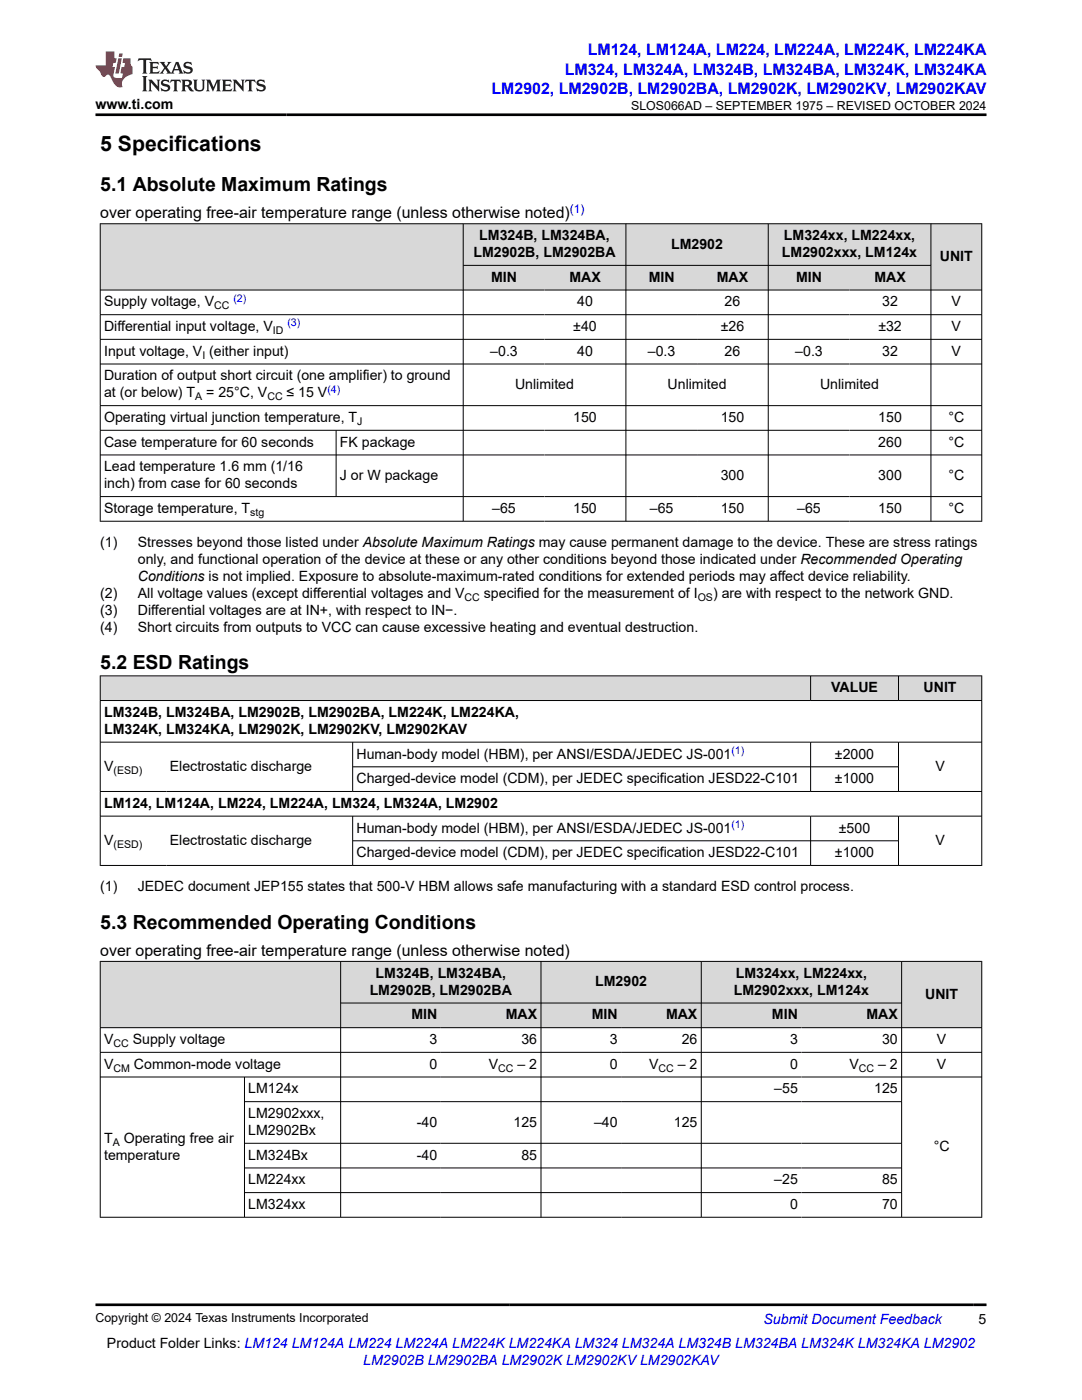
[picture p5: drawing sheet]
<svg xmlns="http://www.w3.org/2000/svg" width="216mm" height="279mm" viewBox="0 0 216 279" stroke-linecap="round" stroke-linejoin="round" font-family="sans-serif">
<defs><g id="words">
<text font-size="4.2" x="20" y="30.2">5 Specifications</text>
<g font-size="3.9">
<text x="20" y="38.2">5.1 Absolute Maximum Ratings</text>
<text x="20" y="133.6">5.2 ESD Ratings</text>
<text x="20" y="185.4">5.3 Recommended Operating Conditions</text>
</g>
<g font-size="3.2" fill="#00f">
<text x="117.3" y="11.1">LM124, LM124A, LM224, LM224A, LM224K, LM224KA</text>
<text x="112.7" y="14.9">LM324, LM324A, LM324B, LM324BA, LM324K, LM324KA</text>
<text x="98.1" y="18.7">LM2902, LM2902B, LM2902BA, LM2902K, LM2902KV, LM2902KAV</text>
</g>
<g font-size="3.2">
<text x="20" y="43.6">over operating free-air temperature range (unless otherwise noted)</text>
<text x="20" y="190.8">over operating free-air temperature range (unless otherwise noted)</text>
</g>
<g font-size="2.8">
<text x="19" y="21.8">www.ti.com</text>
<text x="95.6" y="47.9">LM324B, LM324BA,</text>
<text x="156.4" y="47.9">LM324xx, LM224xx,</text>
<text x="94.5" y="51.3">LM2902B, LM2902BA</text>
<text x="133.9" y="49.6">LM2902</text>
<text x="156" y="51.3">LM2902xxx, LM124x</text>
<text x="187.5" y="52.1">UNIT</text>
<text x="98" y="56.2">MIN</text>
<text x="113.6" y="56.2">MAX</text>
<text x="129.4" y="56.2">MIN</text>
<text x="143" y="56.2">MAX</text>
<text x="158.9" y="56.2">MIN</text>
<text x="174.5" y="56.2">MAX</text>
<text x="20.8" y="61.2">Supply voltage, V</text>
<text x="115.2" y="61.2">40</text>
<text x="144.6" y="61.2">26</text>
<text x="176" y="61.2">32</text>
<text x="189.9" y="61.2">V</text>
<text x="20.8" y="66.1">Differential input voltage, V</text>
<text x="20.8" y="71">Input voltage, V (either input)</text>
<text x="97.8" y="71">–0.3</text>
<text x="114.4" y="66.1">±40</text>
<text x="115.2" y="71">40</text>
<text x="129.3" y="71">–0.3</text>
<text x="143.8" y="66.1">±26</text>
<text x="144.6" y="71">26</text>
<text x="158.7" y="71">–0.3</text>
<text x="175.3" y="66.1">±32</text>
<text x="176" y="71">32</text>
<text x="189.9" y="66.1">V</text>
<text x="189.9" y="71">V</text>
<text x="20.8" y="75.9">Duration of output short circuit (one amplifier) to ground</text>
<text x="102.8" y="77.6">Unlimited</text>
<text x="133.2" y="77.6">Unlimited</text>
<text x="163.6" y="77.6">Unlimited</text>
<text x="20.8" y="79.3">at (or below) T</text>
<text x="41.2" y="79.3">= 25°C, V</text>
<text x="57.2" y="79.3">≤ 15 V</text>
<text x="20.8" y="84.2">Operating virtual junction temperature, T</text>
<text x="20.8" y="89.1">Case temperature for 60 seconds</text>
<text x="67.8" y="89.1">FK package</text>
<text x="114.4" y="84.2">150</text>
<text x="143.8" y="84.2">150</text>
<text x="175.3" y="84.2">150</text>
<text x="175.3" y="89.1">260</text>
<text x="189.2" y="84.2">°C</text>
<text x="189.2" y="89.1">°C</text>
<text x="20.8" y="94.1">Lead temperature 1.6 mm (1/16</text>
<text x="67.8" y="95.8">J or W package</text>
<text x="143.8" y="95.8">300</text>
<text x="175.3" y="95.8">300</text>
<text x="189.2" y="95.8">°C</text>
<text x="20.8" y="97.5">inch) from case for 60 seconds</text>
<text x="20.8" y="102.4">Storage temperature, T</text>
<text x="98.2" y="102.4">–65</text>
<text x="114.4" y="102.4">150</text>
<text x="129.7" y="102.4">–65</text>
<text x="143.8" y="102.4">150</text>
<text x="159.1" y="102.4">–65</text>
<text x="175.3" y="102.4">150</text>
<text x="189.2" y="102.4">°C</text>
<text x="20" y="109.2">(1)</text>
<text x="27.5" y="109.2">Stresses beyond those listed under Absolute Maximum Ratings may cause permanent damage to the device. These are stress ratings</text>
<text x="27.5" y="112.6">only, and functional operation of the device at these or any other conditions beyond those indicated under Recommended Operating</text>
<text x="20" y="119.3">(2)</text>
<text x="27.5" y="116">Conditions is not implied. Exposure to absolute-maximum-rated conditions for extended periods may affect device reliability.</text>
<text x="27.5" y="119.3">All voltage values (except differential voltages and V</text>
<text x="96.6" y="119.3">specified for the measurement of I</text>
<text x="142.3" y="119.3">) are with respect to the network GND.</text>
<text x="20" y="122.7">(3)</text>
<text x="27.5" y="122.7">Differential voltages are at IN+, with respect to IN−.</text>
<text x="20" y="126.1">(4)</text>
<text x="27.5" y="126.1">Short circuits from outputs to VCC can cause excessive heating and eventual destruction.</text>
<text x="20.8" y="143.1">LM324B, LM324BA, LM2902B, LM2902BA, LM224K, LM224KA,</text>
<text x="165.8" y="138.2">VALUE</text>
<text x="184.3" y="138.2">UNIT</text>
<text x="20.8" y="146.5">LM324K, LM324KA, LM2902K, LM2902KV, LM2902KAV</text>
<text x="20.8" y="153.8">V</text>
<text x="33.9" y="153.8">Electrostatic discharge</text>
<text x="71.1" y="151.4">Human-body model (HBM), per ANSI/ESDA/JEDEC JS-001</text>
<text x="166.6" y="151.4">±2000</text>
<text x="186.7" y="153.8">V</text>
<text x="20.8" y="161.2">LM124, LM124A, LM224, LM224A, LM324, LM324A, LM2902</text>
<text x="71.1" y="156.3">Charged-device model (CDM), per JEDEC specification JESD22-C101</text>
<text x="166.6" y="156.3">±1000</text>
<text x="71.1" y="166.2">Human-body model (HBM), per ANSI/ESDA/JEDEC JS-001</text>
<text x="167.4" y="166.2">±500</text>
<text x="20.8" y="168.6">V</text>
<text x="33.9" y="168.6">Electrostatic discharge</text>
<text x="71.1" y="171.1">Charged-device model (CDM), per JEDEC specification JESD22-C101</text>
<text x="166.6" y="171.1">±1000</text>
<text x="186.7" y="168.6">V</text>
<text x="20" y="177.9">(1)</text>
<text x="27.5" y="177.9">JEDEC document JEP155 states that 500-V HBM allows safe manufacturing with a standard ESD control process.</text>
<text x="74.9" y="195.1">LM324B, LM324BA,</text>
<text x="118.8" y="196.8">LM2902</text>
<text x="146.8" y="195.1">LM324xx, LM224xx,</text>
<text x="73.8" y="198.5">LM2902B, LM2902BA</text>
<text x="82.1" y="203.4">MIN</text>
<text x="100.9" y="203.4">MAX</text>
<text x="118.1" y="203.4">MIN</text>
<text x="132.9" y="203.4">MAX</text>
<text x="146.4" y="198.5">LM2902xxx, LM124x</text>
<text x="154" y="203.4">MIN</text>
<text x="172.9" y="203.4">MAX</text>
<text x="184.6" y="199.3">UNIT</text>
<text x="20.8" y="208.4">V</text>
<text x="26.5" y="208.4">Supply voltage</text>
<text x="85.7" y="208.4">3</text>
<text x="104" y="208.4">36</text>
<text x="121.7" y="208.4">3</text>
<text x="136" y="208.4">26</text>
<text x="157.6" y="208.4">3</text>
<text x="176" y="208.4">30</text>
<text x="187" y="208.4">V</text>
<text x="20.8" y="213.3">V</text>
<text x="26.7" y="213.3">Common-mode voltage</text>
<text x="85.7" y="213.3">0</text>
<text x="97.5" y="213.3">V</text>
<text x="103.3" y="213.3">– 2</text>
<text x="121.7" y="213.3">0</text>
<text x="129.5" y="213.3">V</text>
<text x="135.2" y="213.3">– 2</text>
<text x="157.6" y="213.3">0</text>
<text x="169.5" y="213.3">V</text>
<text x="175.2" y="213.3">– 2</text>
<text x="187" y="213.3">V</text>
<text x="49.6" y="218.2">LM124x</text>
<text x="154.5" y="218.2">–55</text>
<text x="174.4" y="218.2">125</text>
<text x="49.6" y="223.1">LM2902xxx,</text>
<text x="49.6" y="226.5">LM2902Bx</text>
<text x="83.2" y="224.8">-40</text>
<text x="102.5" y="224.8">125</text>
<text x="118.5" y="224.8">–40</text>
<text x="134.5" y="224.8">125</text>
<text x="20.8" y="228.1">T</text>
<text x="20.8" y="231.4">temperature</text>
<text x="24.7" y="228.1">Operating free air</text>
<text x="49.6" y="231.4">LM324Bx</text>
<text x="83.2" y="231.4">-40</text>
<text x="104" y="231.4">85</text>
<text x="186.3" y="229.7">°C</text>
<text x="49.6" y="236.4">LM224xx</text>
<text x="154.5" y="236.4">–25</text>
<text x="176" y="236.4">85</text>
<text x="49.6" y="241.3">LM324xx</text>
<text x="157.6" y="241.3">0</text>
<text x="176" y="241.3">70</text>
<text x="21.4" y="269">Product Folder Links: LM124 LM124A LM224 LM224A LM224K LM224KA LM324 LM324A LM324B LM324BA LM324K LM324KA LM2902</text>
<text x="195.3" y="264.2">5</text>
</g>
<g font-size="2.8" fill="#00f">
<text x="152.4" y="264.2">Submit Document Feedback</text>
<text x="72.5" y="272.4">LM2902B LM2902BA LM2902K LM2902KV LM2902KAV</text>
</g>
<g font-size="2.5">
<text x="125.9" y="21.9">SLOS066AD – SEPTEMBER 1975 – REVISED OCTOBER 2024</text>
<text x="19" y="263.9">Copyright © 2024 Texas Instruments Incorporated</text>
</g>
<text font-size="2.4" fill="#00f" x="113.7" y="42.5">(1)</text>
<g font-size="2.1">
<text x="42.7" y="61.7">CC</text>
<text x="40.4" y="71.6">I</text>
<text x="54.4" y="66.6">ID</text>
<text x="39" y="79.9">A</text>
<text x="53.3" y="79.9">CC</text>
<text x="71.3" y="84.8">J</text>
<text x="49.9" y="102.9">stg</text>
<text x="92.7" y="119.9">CC</text>
<text x="139.2" y="119.9">OS</text>
<text x="22.6" y="154.4">(ESD)</text>
<text x="22.6" y="169.2">(ESD)</text>
<text x="22.6" y="208.9">CC</text>
<text x="22.6" y="213.9">CM</text>
<text x="99.4" y="213.9">CC</text>
<text x="131.4" y="213.9">CC</text>
<text x="171.4" y="213.9">CC</text>
<text x="22.5" y="228.6">A</text>
</g>
<g font-size="2.1" fill="#00f">
<text x="46.6" y="60.2">(2)</text>
<text x="57.3" y="65.1">(3)</text>
<text x="65.3" y="78.4">(4)</text>
<text x="146" y="150.4">(1)</text>
<text x="146" y="165.2">(1)</text>
</g>
</g></defs>
<g fill="#d8d8d8">
<path d="M20 44.7h175.9v8.3h-175.9z" fill-rule="evenodd"/>
<path d="M20.1 44.7h72.3v13.1h-72.3z" fill-rule="evenodd"/>
<path d="M92.5 44.7h32.3v8.2h-32.3z" fill-rule="evenodd"/>
<path d="M125 44.7h28.2v8.2h-28.2z" fill-rule="evenodd"/>
<path d="M153.4 44.7h32.3v8.2h-32.3z" fill-rule="evenodd"/>
<path d="M185.8 44.7h10v13.1h-10z" fill-rule="evenodd"/>
<path d="M92.5 53h16.2v4.8h-16.2z" fill-rule="evenodd"/>
<path d="M108.7 53h16.1v4.8h-16.1z" fill-rule="evenodd"/>
<path d="M125 53h14.1v4.8h-14.1z" fill-rule="evenodd"/>
<path d="M139.1 53h14.1v4.8h-14.1z" fill-rule="evenodd"/>
<path d="M153.4 53h16.1v4.8h-16.1z" fill-rule="evenodd"/>
<path d="M169.5 53h16.2v4.8h-16.2z" fill-rule="evenodd"/>
</g>
<g fill="none" stroke="#000" stroke-width=".2">
<path d="M19.9 44.7h176.1M19.9 57.9h176.1M20 44.6v59.5M92.4 44.6v59.5M92.4 53h93.4M124.9 44.6v59.5M153.3 44.6v59.5M185.8 44.6v59.5M195.9 44.6v59.5M19.9 62.8h176.1M19.9 67.7h176.1M19.9 72.6h176.1"/>
<path d="M19.9 81h176.1M19.9 85.9h176.1M19.9 90.8h176.1M19.9 99.1h176.1M67.1 85.9v13.3M19.9 104h176.1"/>
</g>
<g fill="#d8d8d8">
<path d="M20 134.9h175.9v4.9h-175.9z" fill-rule="evenodd"/>
<path d="M20.1 134.9h141.6v4.8h-141.6z" fill-rule="evenodd"/>
<path d="M161.8 134.9h17.4v4.8h-17.4z" fill-rule="evenodd"/>
<path d="M179.3 134.9h16.5v4.8h-16.5z" fill-rule="evenodd"/>
</g>
<g fill="none" stroke="#000" stroke-width=".2">
<path d="M19.9 134.9h176.1M19.9 139.8h176.1M20 134.8v38M161.7 134.8v5.1M179.3 134.8v5.1M195.9 134.8v38M19.9 148.1h176.1M19.9 158h176.1M70.4 148.1v9.9M70.4 153h108.9M161.7 148.1v9.9M179.3 148.1v9.9"/>
<path d="M19.9 162.9h176.1M19.9 172.7h176.1M70.4 162.9v9.9M70.4 167.8h108.9M161.7 162.9v9.9M179.3 162.9v9.9"/>
</g>
<g fill="#d8d8d8">
<path d="M20 191.9h175.9v8.3h-175.9z" fill-rule="evenodd"/>
<path d="M20.1 191.9h47.8v13.1h-47.8z" fill-rule="evenodd"/>
<path d="M68 191.9h39.9v8.2h-39.9z" fill-rule="evenodd"/>
<path d="M108 191.9h31.9v8.2h-31.9z" fill-rule="evenodd"/>
<path d="M140 191.9h39.8v8.2h-39.8z" fill-rule="evenodd"/>
<path d="M180 191.9h15.8v13.1h-15.8z" fill-rule="evenodd"/>
<path d="M68 200.2h20v4.8h-20z" fill-rule="evenodd"/>
<path d="M88 200.2h19.9v4.8h-19.9z" fill-rule="evenodd"/>
<path d="M108 200.2h15.9v4.8h-15.9z" fill-rule="evenodd"/>
<path d="M123.9 200.2h16v4.8h-16z" fill-rule="evenodd"/>
<path d="M140 200.2h19.9v4.8h-19.9z" fill-rule="evenodd"/>
<path d="M159.9 200.2h19.9v4.8h-19.9z" fill-rule="evenodd"/>
</g>
<g fill="none" stroke="#000" stroke-width=".2">
<path d="M19.9 191.9h176.1M20 191.8v51.2M68 191.8v51.2M107.9 191.8v51.2M139.9 191.8v51.2M179.9 191.8v51.2M195.9 191.8v51.2M19.9 205.1h176.1M19.9 210h176.1M19.9 214.9h176.1M48.8 214.9v28.1M48.8 219.9h131.2"/>
<path d="M68 200.2h112M48.8 228.2h131.2M48.8 233.1h131.2M48.8 238h131.2M19.9 242.9h176.1"/>
</g>
<path d="M27.7 11.6l-.2 .6 .5-.2h.6v.1v2.2l-.2 .4h1l-.2-.4v-2.2v-.1h.5l.5 .2-.1-.6zM29.8 12.4l.2 .3v1.6l-.2 .4h1.9l.1-.6a1.08 1.08 0 0 1-1.3 .2v-.7h.6l.4 .2v-.7l-.4 .2h-.6v-.5l.2-.2a1 1 0 0 1 1 .3l-.1-.5zM31.8 12.4l1 1.1-1 1.2h.9l-.2-.2 .4-.8 .5 .8-.2 .2h1.6l-.2-.2 .1-.5h1l.1 .5-.1 .2h.9l-.2-.4-.8-1.9h-.5l-1 2.1-.8-1.1 .9-1h-.8l.2 .2-.5 .6-.3-.6 .1-.2zM35.2 12.8l.4 1h-.8zM36.8 12.5a.65 .65 0 0 0-.2 .7 .65 .65 0 0 0 .6 .5l.7 .1 .1 .3a.79 .79 0 0 1-.7 .4 .79 .79 0 0 1-.7-.5l.1 .7 .2-.1a.93 .93 0 0 0 1.1 0 .93 .93 0 0 0 .4-.9 1.46 1.46 0 0 0-1.2-.6l-.1-.3a1.09 1.09 0 0 1 1.2 .2l-.2-.6-.1 .1-.6-.2zM28.4 15.2l.2 .4v2.2l-.2 .4h1l-.2-.4v-2.2l.2-.4zM29.6 15.9l.2 .4v1.5l-.2 .4h.8l-.3-.4v-1.3l1.7 1.8v-2l.2-.4h-.8l.2 .2 .1 1.1-1.2-1.3zM32.3 16a.65 .65 0 0 0-.2 .8 .65 .65 0 0 0 .7 .4l.6 .2 .1 .2a.79 .79 0 0 1-.7 .4 .79 .79 0 0 1-.7-.5l.1 .7 .2-.1a.93 .93 0 0 0 1.1 .1 .93 .93 0 0 0 .4-1 1.46 1.46 0 0 0-1.2-.5l-.1-.4a1.09 1.09 0 0 1 1.2 .2l-.2-.6-.1 .1-.6-.1zM34.1 15.9l-.1 .6a.63 .63 0 0 1 .7-.3l.1 1.6-.3 .4h1l-.2-.4v-1.6a.66 .66 0 0 1 .8 .3l-.1-.6zM36.2 15.9l.2 .4v1.5l-.2 .4h.9l-.2-.2v-.7h.5l.1 .2a.79 .79 0 0 0 1.2 .6l-1-.9a.61 .61 0 0 0 .6-.6 .61 .61 0 0 0-.5-.7zM36.9 16.2h.2a.47 .47 0 0 1 .5 .1 .47 .47 0 0 1 .1 .5l-.2 .1-.6 .1zM38.5 15.9l.2 .2a2.27 2.27 0 0 0 .4 2 1.04 1.04 0 0 0 1.7-.7v-1.3l.2-.2h-.8l.2 .4v1.1a.6 .6 0 0 1-.6 .6 .6 .6 0 0 1-.6-.6v-1.1l.3-.4zM41.1 15.9l.2 .4v1.5l-.2 .4h.7l-.2-.4v-1.4l.9 1.9 .8-1.9v1.4l-.2 .4h1l-.3-.4v-1.5l.3-.4h-.8l-.7 1.5-.7-1.5zM44.3 15.9l.2 .4v1.5l-.2 .4h1.9l.1-.6a1.09 1.09 0 0 1-1.3 .2v-.7h.6l.4 .2v-.6l-.4 .2h-.6v-.6l.2-.1a1.01 1.01 0 0 1 1 .3l-.1-.6zM46.4 15.9l.3 .4v1.5l-.3 .4h.8l-.2-.4v-1.3l1.6 1.8v-2l.2-.4h-.7l.2 .2v1.1l-1.2-1.3zM49 15.9l-.1 .6a.63 .63 0 0 1 .8-.3v1.6l-.3 .4h1l-.2-.4v-1.6a.66 .66 0 0 1 .8 .3l-.1-.6zM51.4 16a.65 .65 0 0 0-.2 .8 .65 .65 0 0 0 .6 .4l.6 .2 .2 .2a.79 .79 0 0 1-.8 .4 .79 .79 0 0 1-.6-.5l.1 .7 .2-.1a.93 .93 0 0 0 1 .1 .93 .93 0 0 0 .5-1 1.46 1.46 0 0 0-1.3-.5l-.1-.4a1.09 1.09 0 0 1 1.3 .2l-.2-.6-.2 .1-.5-.1z" fill="#231f20"/>
<path d="M21.1 10.3v2.7h-2.1l.1 .4 .9 1a.95 .95 0 0 0 .9 .9 .59 .59 0 0 1 .6-.4 .59 .59 0 0 1 .5 .3l.4 .8a1.59 1.59 0 0 0 2.1 1.4 1.61 1.61 0 0 1 1-2.3l1-.3-.1-1.5a1.59 1.59 0 0 1-.4-1.7h-1.4l-.2 .9h.5l-.1 .9h-.5l-.2 .9v.3l.4 .1-.2 .9h-.6a.73 .73 0 0 1-1.1-.7l.3-1.5h-.5l.2-.9h.5l.2-.9h-.5v-1.3zM23.6 11.6l-.6 3.1h.7l.6-3.1zM23.8 10.7l-.1 .6h.7l.1-.6z" fill="#ed1c24"/>
<path d="M19 22.9h177.8M19 260.4h177.8" fill="none" stroke="#000" stroke-width=".53"/>
<use href="#words"/>
</svg>
